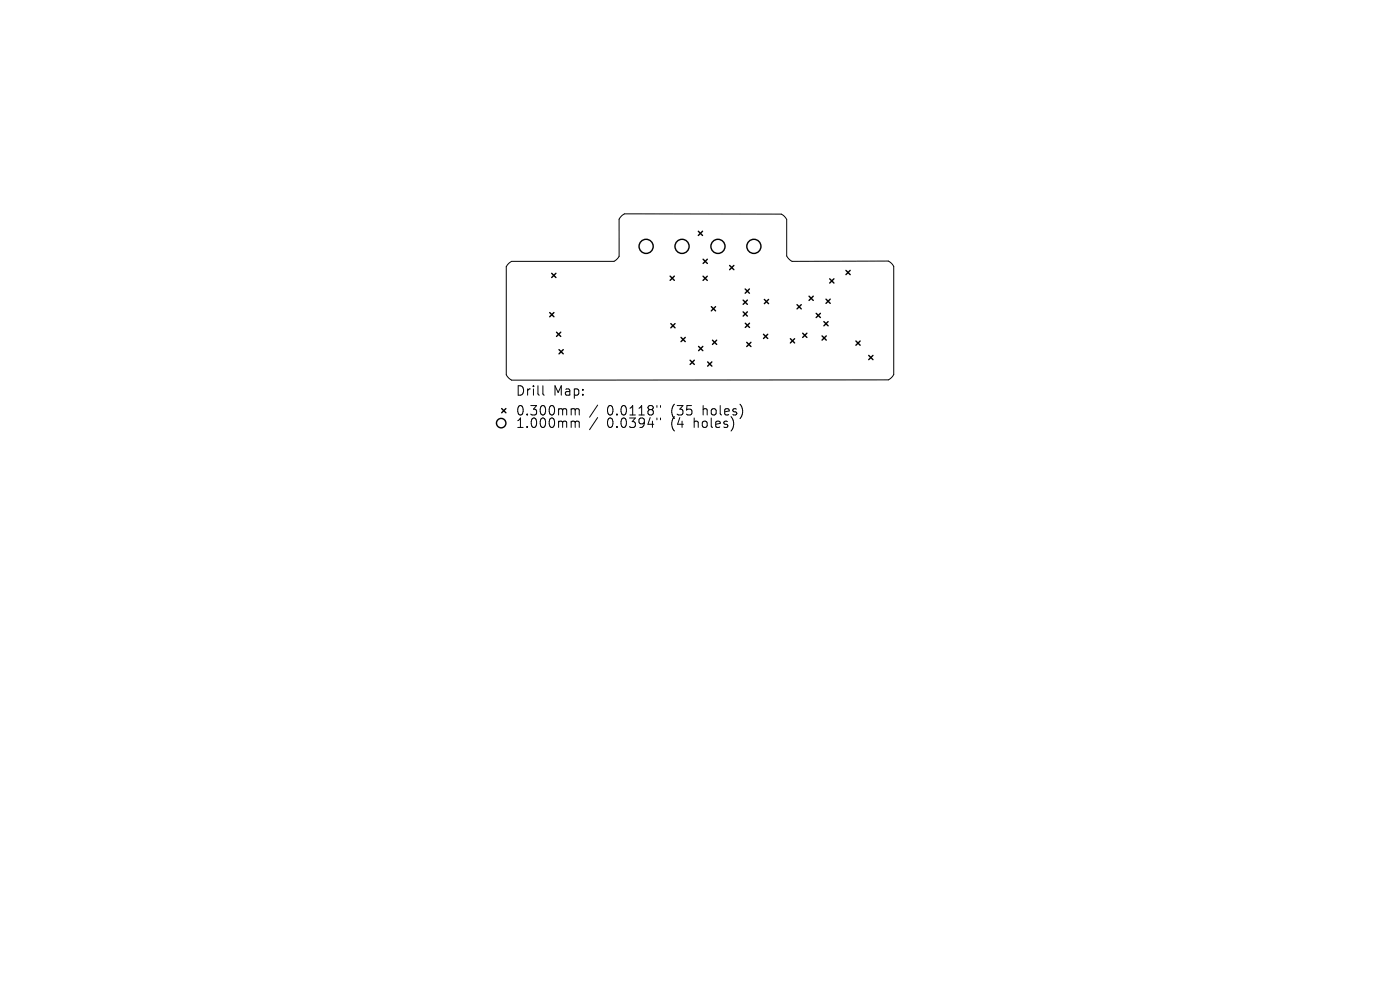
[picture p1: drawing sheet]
<svg xmlns="http://www.w3.org/2000/svg" width="297mm" height="210mm" viewBox="0 0 297 210" stroke-linecap="round" stroke-linejoin="round" font-family="sans-serif">
<defs><g id="words">
<g font-size="2.8">
<text x="109.3" y="84.2">Drill</text>
<text x="109.3" y="88.4">0.300mm</text>
<text x="117.3" y="84.2">Map:</text>
<text x="128.8" y="88.4">0.0118&quot;</text>
<text x="142.5" y="88.4">(35</text>
<text x="149.4" y="88.4">holes)</text>
<text x="109.3" y="91.1">1.000mm</text>
<text x="128.8" y="91.1">0.0394&quot;</text>
<text x="142.5" y="91.1">(4</text>
<text x="147.5" y="91.1">holes)</text>
</g>
</g></defs>
<g fill="none" stroke="#000" stroke-width=".21">
<path d="M107.8 56l.7-.6h21.8l.5-.4 .5-.6v-7.9l.4-.6 .8-.5h33.3l.5 .4 .6 .8v7.7l.6 .7 .5 .4h20.5l.9 .7 .2 .4v22.9l-.4 .6-.7 .6h-80l-.5-.4-.6-.7v-22.9zM115.2 81.8v1.7l.3 .3M121.5 86.7h.2l.3 .3M121.5 89.3h.2l.3 .3M122 87l.3-.3 .5 .1 .1 1.2M122 87v1M122 89.6v1.1M122 89.6l.3-.3 .5 .1 .1 1.3M126.8 85.9l-1.7 2.6M126.8 88.6l-1.7 2.5M139.4 86v.4M139.4 88.7v.4"/>
<path d="M140.1 86v.4M140.1 88.7v.4"/>
</g>
<g fill="none" stroke="#000" stroke-width=".3">
<path d="M117 58l.9 .9M117.9 58l-.9 .9M142.2 58.6l.9 .9M143.1 58.6l-.9 .9M148.1 49.1l.9 .9M149 49.1l-.9 .9M149.1 58.6l.9 .9M149.2 55l.9 .9M150 58.6l-.9 .9M150.1 55l-.9 .9M154.8 56.3l.9 .9M155.7 56.3l-.9 .9"/>
<path d="M176 59.1l.9 .9M176.9 59.1l-.9 .9M179.5 57.4l.9 .9M180.4 57.4l-.9 .9M116.6 66.3l.9 .9M117.5 66.3l-.9 .9M118.1 70.5l.9 .9M118.6 74.2l.9 .9M119 70.5l-.9 .9M119.5 74.2l-.9 .9M142.3 68.6l.9 .9M143.2 68.6l-.9 .9"/>
<path d="M144.5 71.6l.9 .9M145.4 71.6l-.9 .9M146.4 76.4l.9 .9M147.3 76.4l-.9 .9M148.2 73.5l.9 .9M149.1 73.5l-.9 .9M150.1 76.8l.9 .9M150.9 65l.9 .9M151 76.8l-.9 .9M151.1 72.2l.9 .9M151.8 65l-.9 .9M152 72.2l-.9 .9"/>
<path d="M157.7 63.7l.9 .9M157.7 66.2l.9 .9M158.1 61.3l.9 .9M158.1 68.6l.9 .9M158.4 72.6l.9 .9M158.6 63.7l-.9 .9M158.6 66.2l-.9 .9M159 61.3l-.9 .9M159 68.6l-.9 .9M159.3 72.6l-.9 .9M162 70.9l.9 .9M162.1 63.5l.9 .9"/>
<path d="M162.9 70.9l-.9 .9M163 63.5l-.9 .9M167.7 71.9l.9 .9M168.6 71.9l-.9 .9M169.1 64.6l.9 .9M170 64.6l-.9 .9M170.3 70.7l.9 .9M171.2 70.7l-.9 .9M171.6 62.8l.9 .9M172.5 62.8l-.9 .9M173.1 66.5l.9 .9M174 66.5l-.9 .9"/>
<path d="M174.4 71.3l.9 .9M174.8 68.2l.9 .9M175.2 63.5l.9 .9M175.3 71.3l-.9 .9M175.7 68.2l-.9 .9M176.1 63.5l-.9 .9M181.6 72.3l.9 .9M182.5 72.3l-.9 .9M184.3 75.4l.9 .9M185.2 75.4l-.9 .9M106.4 86.7l.9 .9M107.3 86.7l-.9 .9"/>
<circle cx="137.1" cy="52.3" r="1.5"/>
<circle cx="144.7" cy="52.3" r="1.5"/>
<circle cx="152.3" cy="52.3" r="1.5"/>
<circle cx="159.9" cy="52.3" r="1.5"/>
<circle cx="106.3" cy="89.8" r="1"/>
</g>
<use href="#words"/>
</svg>
